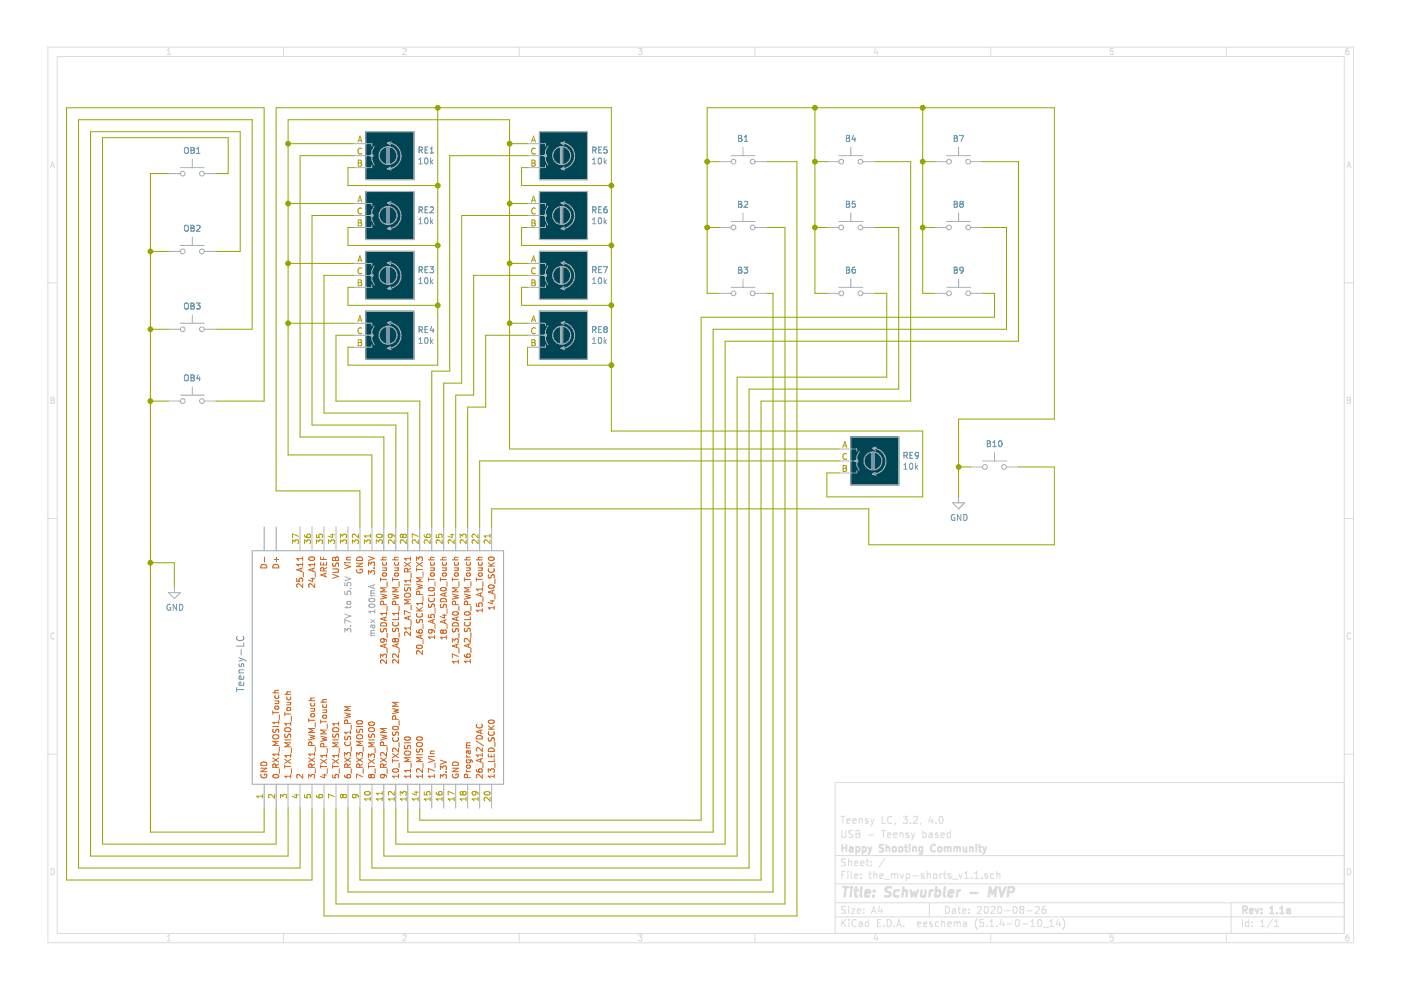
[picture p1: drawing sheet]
<svg xmlns="http://www.w3.org/2000/svg" width="297mm" height="210mm" viewBox="0 0 297 210" stroke-linecap="round" stroke-linejoin="round" font-family="sans-serif">
<path d="M.2 0h296.9v209.9h-296.9z" fill-rule="evenodd" fill="#fff" stroke="#fff" stroke-width=".21"/>
<g fill="none" stroke="#dbdbdb" stroke-width=".21">
<path d="M10.2 10h276.8v189.9h-276.8zM12.1 12h272.9v185.9h-272.9zM35.4 11.6h.8M35.4 10.6l.4-.3v1.3M60.1 10v2M85.4 10.4l.5-.1 .2 .3-.8 1h.8M110.1 10v2M135.3 10.3h.8l-.4 .5 .4 .1v.5l-.2 .2-.6-.2M160.1 10v2M185.6 10.2l-.3 .9h.9M186 10.7v.9M210 10v2"/>
<path d="M236 10.3h-.6l-.1 .6 .7-.1v.6l-.2 .2-.5-.2M260 10v2M285.9 10.3h-.4l-.1 .3-.1 .7 .2 .3 .5-.2-.1-.6h-.4l-.2 .2M10.7 35.6l.4-1.3 .5 1.3M10.8 35.2h.7M285.6 35.6l.4-1.3 .4 1.3M285.7 35.2h.6M10.2 60h1.9M285 60h2M10.8 84.2h.4l.3 .3-.3 .3 .3 .3-.2 .4h-.5zM10.8 84.8h.4M285.6 84.2h.5l.2 .3-.2 .3 .3 .3-.2 .4h-.6z"/>
<path d="M285.6 84.8h.5M10.2 109.9h1.9M285 109.9h2M11.5 134.3a.58 .58 0 0 0-.8 .5 .58 .58 0 0 0 .8 .6M286.4 134.3a.58 .58 0 0 0-.8 .5 .58 .58 0 0 0 .8 .6M10.2 159.9h1.9M285 159.9h2M178.3 173.1h.8M178.5 176.1v1.2l.3 .3 .4-.1 .1-.2v-1.2M178.7 173.1v1.5M179.6 174.1l.7-.2-.1-.2-.4-.1-.2 .2v.7h.6M180.8 176.2l-.5-.1-.3 .1v.5l.7 .2 .1 .4-.3 .3-.5-.1"/>
<path d="M180.8 174.1l.7-.2v-.2l-.4-.1-.3 .2 .1 .7h.6M181.5 176.1h.5l.2 .3v.3l-.2 .1 .2 .1 .1 .4-.3 .3h-.5zM181.5 176.8h.5M182.2 173.7l.2-.1 .4 .1v.9M182.2 173.6v1M184 173.7l-.3-.1-.2 .2v.2l.5 .1v.4h-.5M184.1 177h1.1M184.6 173.6l.4 1M185 174.6l-.4 .5M185.3 173.6l-.3 1M186.9 176.1h.9M187 173.1v1.5h.8"/>
<path d="M187.3 176.1v1.5M188.2 177.1l.7-.2-.1-.2-.4-.1-.2 .2v.7h.6M189.1 173.2a.59 .59 0 0 0-.7 0 .59 .59 0 0 0-.2 .7 .56 .56 0 0 0 .3 .6 .56 .56 0 0 0 .6 0M189.5 177.1l.7-.2-.1-.2-.4-.1-.2 .2v.7h.6M189.8 174.5l-.1 .3M190.8 176.7l.2-.1 .4 .1 .1 .9M190.8 176.6v1M191.5 173.1h.9l-.5 .6 .4 .1v.7l-.2 .1-.6-.1M192.7 176.7l-.4-.1-.2 .2 .1 .2 .5 .1v.4h-.6M193 174.5v.1M193.2 176.6l.4 1M193.6 177.6l-.4 .5"/>
<path d="M193.7 173.2l.5-.1 .3 .4-.9 1.1h.9M193.9 176.6l-.3 1M195.2 174.5l-.1 .3M195.7 176.7l.4-.1 .3 .3-.1 .5-.2 .2-.4-.1M195.7 176.1v1.5M197 176.7h.6l.1 .9M197.3 173l-.4 1.1h1M197.7 176.9l-.8 .3 .3 .4 .5-.1M197.7 173.6v1M198.4 174.5v.1M198.9 176.7l-.4-.1-.2 .2 .1 .2 .5 .1v.4h-.6M199.2 173.2l.3-.1a.81 .81 0 0 1 .5 .7 .81 .81 0 0 1-.5 .8l-.3-.1-.1-.5z"/>
<path d="M199.5 177.1l.7-.2v-.2l-.5-.1-.2 .2 .1 .7h.6M201.5 176.7l-.4-.1-.3 .3 .1 .5 .2 .2 .4-.1M201.5 176.1v1.5M285 165.9h-107.9v32M10.8 184.2a.65 .65 0 0 1 .7 .6 .65 .65 0 0 1-.7 .7zM35.4 198.5l.4-.3v1.3M35.4 199.5h.8M60.1 197.9v2M85.4 198.3l.5-.1 .2 .3-.8 1h.8M110.1 197.9v2M135.3 198.2h.8l-.4 .5 .4 .1v.6l-.2 .1-.6-.1M160.1 197.9v2"/>
<path d="M177.1 194.4h107.9M177.1 191.4h107.9M177.1 187.4h107.9M177.1 181.4h107.9M178.5 185.5h.5M178.5 195v1.5M178.7 195.6l.6 .9M179.2 184.8h-.7v1.5M179.3 192.2h-.6l-.3 .2 .1 .4 .7 .3v.4l-.2 .2-.6-.1M179.3 182.1h-.6l-.3 .2 .1 .4 .7 .3v.4l-.2 .2-.6-.1M179.3 195l-.8 .8M179.8 184.8v.1"/>
<path d="M179.8 185.3v1M179.9 182.1v1.5M179.9 192.2v.1M179.9 192.7v1M179.9 182.7l.2-.1h.4v1M180 195v.1M180 195.5v1M180.5 192.7h.8l-.8 1h.8M180.5 184.8v1.3l.2 .2M181.2 185.8l.7-.2-.1-.3h-.4l-.2 .2 .1 .7h.5M181.2 183.1l.7-.2-.1-.3h-.4l-.2 .2 .1 .7h.5M181.5 195.1a.59 .59 0 0 0-.7 0 .59 .59 0 0 0-.2 .7 .56 .56 0 0 0 .3 .6 .56 .56 0 0 0 .6-.1"/>
<path d="M181.8 193.2l.7-.2-.1-.2-.4-.1-.2 .2v.7h.6M182.2 195.5h.6v1M182.5 183.1l.7-.2-.1-.3h-.4l-.2 .2 .1 .7h.5M182.6 186.1v.2M182.6 185.3v.2M182.8 195.8l-.5 .1-.2 .2 .2 .4 .5-.1M183.1 193.5v.2M183.1 192.8v.1M183.6 182.6h.6M183.8 182.1v1.3l.4 .2M184.2 195.5h-.5l-.2 .2v.6l.2 .2 .5-.1M184.2 195v1.5"/>
<path d="M184.2 185.3h.6M184.4 184.8v1.3l.4 .2M184.7 183.4v.2M184.7 182.6v.2M184.8 193.7l.4-1.5 .5 1.5M184.9 193.2h.7M185.2 185.4l.3-.1h.3l.1 1M185.2 184.8v1.5M185.6 198.1l-.3 .9h.9M186 198.6v.9M186 195.7h.5M186.5 192.1l-.3 1.1h.9"/>
<path d="M186.5 185.8l.7-.2v-.3h-.5l-.2 .2 .1 .7h.6M186.7 195h-.7v1.5h.7M186.9 192.7v1M187.4 196.3v.2M187.5 186.4h1.2M187.6 182l-1.3 1.9M188.1 195a.76 .76 0 0 1 .9 .7 .76 .76 0 0 1-.9 .8zM189 185.4l.5-.1 .2 .2M189 185.3v1M189.6 196.3v.2M189.7 185.5l.2-.2h.3l.1 1M189.7 185.5v.8"/>
<path d="M190.1 196.5l.5-1.5 .5 1.5M190.2 196h.8M190.9 185.3l.3 1 .4-1M191.6 196.3v.2M192.2 185.3h.4l.3 .2-.1 .6-.2 .2-.4-.1M192.2 185.3v1.5M193.5 185.7h1.2M194.5 196l.7-.2v-.3h-.5l-.2 .2 .1 .7h.6M195.8 196l.7-.2v-.3h-.5l-.2 .2 .1 .7h.6M195.9 185.3h-.4l-.2 .2 .1 .2 .5 .1v.4h-.6M196.6 185.4l.2-.1h.4v1M196.6 184.8v1.5"/>
<path d="M197 191.4v3M197.7 195.5h-.4l-.2 .2 .1 .2 .5 .1v.4h-.6M198 185.4l.2-.1 .4 .1v.7l-.2 .2-.4-.2zM199 195.5h-.4l-.3 .2 .1 .6 .2 .2 .4-.1M199.3 185.3v1M199.7 195.6l.2-.1h.3l.1 1M199.7 195v1.5M199.7 185.3l-.4 .2M200 185.3h.6M200.2 184.8v1.3l.4 .2M200.5 192.2a.75 .75 0 0 1 .8 .7 .75 .75 0 0 1-.8 .8zM201 196l.7-.2-.1-.3h-.4l-.2 .2v.7h.6"/>
<path d="M201.6 185.3h-.4l-.2 .2 .1 .2 .5 .1v.4h-.6M201.9 186.4h1.2M202 192.8h.5l.1 .9M202.3 195.6l.4-.1 .2 .2M202.3 195.5v1M202.6 193l-.5 .1-.2 .2 .2 .4 .5-.1M202.9 195.7l.3-.2h.3l.1 1M202.9 195.7v.8M203.1 192.7h.6M203.3 185.3l.3 1 .4-1M203.3 192.2v1.3l.4 .2M204.1 193.2l.7-.2-.1-.2-.4-.1-.2 .2 .1 .7h.5"/>
<path d="M204.3 195.5h.6v1M204.5 185.2l.4-.4v1.5M204.5 186.3h.9M204.9 195.8l-.5 .1-.2 .2 .2 .4 .5-.1M205.4 193.5v.2M205.4 192.8v.1M206 186.1v.2M206.6 186.3h.9M206.6 185.2l.5-.4v1.5M207.2 192.3l.6-.1 .3 .4-.9 1.1h.9M207.2 194.8a1.71 1.71 0 0 0 0 2.2M208.1 186.1v.2"/>
<path d="M208.5 195h-.7l-.1 .7 .7-.1 .2 .2-.1 .5-.2 .2-.6-.2M208.8 192.3l.4-.1a.85 .85 0 0 1-.2 1.5l-.2-.2-.1-.4zM209.2 196.3v.2M209.4 185.3h-.4l-.2 .2 .1 .2 .5 .1v.4h-.6M209.9 196.5h.8M209.9 195.4l.4-.4v1.5M210 197.9v2M210.1 192.3l.6-.1 .3 .4-1 1.1h1M210.7 185.3h-.4l-.3 .2 .1 .6 .2 .2 .4-.1M211.4 196.3v.2M211.4 184.8v1.5M211.4 185.4l.2-.1h.3l.1 1"/>
<path d="M211.7 192.2h.2a.8 .8 0 0 1 .5 .7 .8 .8 0 0 1-.5 .8 1 1 0 0 1-.2-1.5zM212.4 194.9l-.4 1.1h.9M212.7 195.5v1M213 193.1h1.2M213.5 195.9h1.1M214.9 192.3l.2-.1a.8 .8 0 0 1 .6 .7 .8 .8 0 0 1-.6 .8l-.3-.6zM215.5 195h.1a.8 .8 0 0 1 .6 .7 .8 .8 0 0 1-.6 .8 .97 .97 0 0 1-.1-1.5zM216.5 192.8l-.3-.3 .3-.3h.3l.3 .2-.3 .4M216.5 192.8l-.3 .3 .1 .4 .2 .2h.3l.3-.3v-.3l-.3-.3M216.5 192.8h.3M216.8 195.9h1.1M217.7 193.1h1.2"/>
<path d="M218.6 196.5h.8M218.6 195.4l.4-.4v1.5M219.5 192.3l.6-.1 .2 .1 .1 .3-1 1.1h1M220.1 195.1l.4-.1a.85 .85 0 0 1-.1 1.5l-.3-.2-.1-.4zM221.1 196.6h1.2M221.6 192.2h-.4a1.11 1.11 0 0 0-.1 1.4l.4 .1 .2-.2 .1-.5-.3-.2h-.4l-.2 .2M222.6 196.5h.8M222.6 195.4l.4-.4v1.5M224.3 194.9l-.3 1.1h.9M224.7 195.5v1M225.3 194.8a1.71 1.71 0 0 1 0 2.2M236 198.2h-.6l-.1 .6 .7-.1v.7l-.2 .1-.5-.1"/>
<path d="M260 197.9v2M261 191.4v6.5M263.4 195v1.5M264.8 195.5h-.5l-.2 .2 .1 .7h.6M264.8 195v1.5M265.5 196.3v.2M265.5 195.5v.2M267.3 196.5h.8M267.3 195.4l.4-.4v1.5M269.8 194.9l-1.2 1.9M270.3 196.5h.8M270.3 195.4l.4-.4v1.5"/>
<path d="M285.6 184.2a.65 .65 0 0 1 .8 .6 .65 .65 0 0 1-.8 .7zM285.9 198.2h-.4l-.1 .3-.1 .7 .2 .3 .5-.1-.1-.7h-.4l-.2 .2"/>
</g>
<g fill="none" stroke="#dbdbdb" stroke-width=".38">
<path d="M178.6 179.1v1.5M178.6 179.8h.9M179.5 179.1v1.5M180.2 179.7h.5l.1 .9M180.8 179.9l-.7 .3 .2 .4 .5-.1M181.5 179.7l.4-.1 .3 .3v.5l-.3 .2-.4-.1M181.5 179.6v1.5M182.9 179.7l.4-.1 .3 .3-.1 .5-.2 .2-.4-.1M182.9 179.6v1.5M184.1 179.6l.4 1M184.8 179.6l-.3 1M187.3 179.1h-.6l-.3 .2 .1 .4 .7 .3v.4l-.2 .2-.6-.1"/>
<path d="M187.9 179.7l.3-.1 .3 .1 .1 .9M187.9 179.1v1.5M189.3 179.7l.2-.1 .4 .1v.7l-.2 .2-.4-.2zM190.6 179.7l.3-.1 .4 .1 .1 .6-.2 .2-.3 .1-.3-.2zM191.8 179.6h.6M192 179.1v1.3l.4 .2M192.9 179.1v.1M192.9 179.6v1M193.6 179.7l.2-.1 .4 .1v.9M193.6 179.6v1M195.6 179.7l-.5-.1-.2 .3v.5l.2 .2 .5-.1M195.6 179.6v1.2l-.3 .3-.4-.1"/>
<path d="M198.3 179.2a.71 .71 0 0 0-1 .5 .71 .71 0 0 0 .7 .9l.3-.2M198.9 179.7l.2-.1 .5 .1v.6l-.1 .2-.4 .1-.2-.2zM200.3 179.7l.4-.1 .2 .2M200.3 179.6v1M200.9 179.8l.2-.2 .4 .1 .1 .9M200.9 179.8v.8M202.3 179.7l.4-.1 .2 .2M202.3 179.6v1M202.9 179.8l.2-.2 .4 .1 .1 .9M202.9 179.8v.8M204.3 179.6l.1 .9 .3 .1 .2-.2M204.9 179.6v1"/>
<path d="M205.6 179.7l.3-.1 .3 .1 .1 .9M205.6 179.6v1M207 179.1v.1M207 179.6v1M207.5 179.6h.6M207.7 179.1v1.3l.4 .2M208.4 179.6l.4 1M209.1 179.6l-.3 1M184.5 180.6l-.4 .5M208.8 180.6l-.4 .5M263.5 193l.7-.1 .2-.2-.1-.4-.2-.1h-.6v1.5M263.9 193l.5 .7"/>
<path d="M265 193.2l.7-.2-.1-.2-.4-.1-.2 .2v.7h.6M266.2 192.7l.3 1 .4-1M267.5 193.5v.2M267.5 192.8v.1M269.2 193.7h.9M269.2 192.6l.5-.4v1.5M270.7 193.5v.2M271.4 193.7h.8M271.4 192.6l.4-.4v1.5M272.9 192.8h.6v.9M273.5 193l-.5 .1-.2 .2 .2 .4 .5-.1"/>
</g>
<g fill="none" stroke="#dbdbdb" stroke-width=".51">
<path d="M178.8 188.1h1.1M179.3 188.1l-.2 2M180.5 188.8l-.2 1.3M180.6 188.1l-.1 .2M180.6 188.1l.1 .1-.2 .1M181.2 188.8h.7M181.5 188.1l-.2 1.7 .1 .2 .4 .1M182.7 188.1l-.2 1.7 .2 .3M183.5 189.4l1-.2-.1-.4h-.6l-.3 .2v1h.8M185.2 189.9v.2M185.3 188.8l.1 .1-.1 .1M185.3 188.8v.2"/>
<path d="M189 188.2l-.8-.1-.4 .4 .1 .4 .8 .4v.6a.91 .91 0 0 1-1.1 .1M190.6 188.8h-.8l-.2 .3-.1 .6 .4 .4 .6-.1M191.5 188.9l.3-.1h.4v1.3M191.6 188.1l-.3 2M193.1 188.8l.2 1.3 .5-1 .3 1 .5-1.3M195.4 188.8l-.1 1.2 .5 .1 .3-.2M196.3 188.8l-.2 1.3M197.2 188.8l-.2 1.3M197.8 188.8h-.4l-.3 .3M198.4 188.8h.8l.2 .3-.1 .6a.66 .66 0 0 1-1 .3M198.5 188.1l-.2 2M200.3 188.1l-.2 1.7 .3 .3"/>
<path d="M201.1 189.4l1-.2v-.4h-.8l-.2 1 .2 .3 .6-.1M203 188.8l-.1 1.3M203.6 188.8h-.4l-.2 .3M205.7 189.3h1.6M209.6 190.1l.3-2 .5 1.4 .8-1.4-.2 2M211.9 188.1l.4 2 .9-2M213.8 189.1h.7l.3-.2a.52 .52 0 0 0-.1-.8h-.8l-.3 2"/>
</g>
<g fill="none" stroke="#a4afb0" stroke-width=".21">
<path d="M35.7 36.8h2.5M38.2 35.5h5.1M40.8 33.8v1.7M43.3 36.8h2.5M75 30.5h3.9v.5M75 33h3.9M78.9 35v.5h-3.9M79.4 31l-.5 1v2l.5 1M111.9 30.5h3.8v.5M111.9 33h3.8M115.7 35v.5h-3.8M116.2 31l-.5 1v2l.5 1"/>
<path d="M152.5 34.3h2.5M155 33h5.1M157.5 31.2v1.8M160.1 34.3h2.5M175.3 34.3h2.6M177.9 33h5M180.4 31.2v1.8M182.9 34.3h2.6M198.2 34.3h2.5M200.7 33h5.1M203.2 31.2v1.8M205.8 34.3h2.5"/>
<path d="M35.7 53.3h2.5M38.2 52h5.1M40.8 50.3v1.7M43.3 53.3h2.5M75 43.2h3.9v.5M75 55.8h3.9v.6M75 58.4h3.9M75 45.7h3.9M78.9 47.7v.5h-3.9M79.4 43.7l-.5 1v2l.5 1M79.4 56.4l-.5 1v2l.5 1M111.9 55.8h3.8v.6"/>
<path d="M111.9 58.4h3.8M111.9 43.2h3.8v.5M111.9 45.7h3.8M115.7 47.7v.5h-3.8M116.2 43.7l-.5 1v2l.5 1M116.2 56.4l-.5 1v2l.5 1M152.5 48.2h2.5M155 47h5.1M157.5 45.2v1.8M157.5 59.1v1.8M160.1 48.2h2.5M175.3 48.2h2.6"/>
<path d="M177.9 47h5M180.4 45.2v1.8M180.4 59.1v1.8M182.9 48.2h2.6M198.2 48.2h2.5M200.7 47h5.1M203.2 45.2v1.8M203.2 59.1v1.8M205.8 48.2h2.5M35.7 69.8h2.5M38.2 68.5h5.1M40.8 66.8v1.7"/>
<path d="M43.3 69.8h2.5M75 68.5h3.9v.5M75 71.1h3.9M78.9 60.4v.5h-3.9M78.9 73.1v.5h-3.9M79.4 69l-.5 1.1v2l.5 1M111.9 68.5h3.8v.5M111.9 71.1h3.8M115.7 60.4v.5h-3.8M115.7 73.1v.5h-3.8M116.2 69l-.5 1.1v2l.5 1M152.5 62.2h2.5"/>
<path d="M155 60.9h5.1M160.1 62.2h2.5M175.3 62.2h2.6M177.9 60.9h5M182.9 62.2h2.6M198.2 62.2h2.5M200.7 60.9h5.1M205.8 62.2h2.5M35.7 85h2.5M38.2 83.8h5.1M40.8 82v1.8M43.3 85h2.5"/>
<path d="M177.9 95.2h3.8v.5M177.9 97.7h3.8M181.7 99.8v.5h-3.8M182.2 95.7l-.5 1v2.1l.5 1M205.8 99h2.5M208.3 97.7h5.1M210.9 96v1.7M213.4 99h2.5M53.5 116.8h53.3v49.5h-53.3zM56 111.7v5.1M58.5 111.7v5.1M63.6 111.7v5.1"/>
<path d="M66.2 111.7v5.1M68.7 111.7v5.1M71.2 111.7v5.1M73.8 111.7v5.1M76.3 111.7v5.1M78.9 111.7v5.1M81.4 111.7v5.1M83.9 111.7v5.1M86.5 111.7v5.1M89 111.7v5.1M91.5 111.7v5.1M94.1 111.7v5.1"/>
<path d="M96.6 111.7v5.1M99.2 111.7v5.1M101.7 111.7v5.1M104.2 111.7v5.1M202 106.6h2.5l-1.3 1.3zM203.2 105.4v1.2M35.7 125.7h2.5l-1.2 1.2zM37 124.4v1.3M73.1 123.6v.6h.6l-.1-.2 .1-.4h.6l.1 .2-.1 .4M73.1 125.4v.6h.6l-.1-.4 .2-.3h.4l.2 .3-.1 .4M73.1 134v-.8l.5 .5 .1-.4 .5-.1 .2 .3-.1 .5M73.1 130.2l1.3 .4-1.3 .5"/>
<path d="M73.1 122.3l1.3 .4-1.3 .4M73.5 128.5v.5M73.6 127.6l.6-.1 .2 .2-.1 .3-.6 .1zM74.3 132.7h.1M74.3 124.8h.1M74.4 131.9l-1.3-.5v.8M74.4 128.5l-.2 .3h-1.1M78.3 128.2a.75 .75 0 0 1 1.2 .3 .73 .73 0 0 1-1.3-.1zM78.3 127a.62 .62 0 0 1 .7-.2 .62 .62 0 0 1 .4 .6 .62 .62 0 0 1-.7 .3 .62 .62 0 0 1-.4-.7zM78.6 134.8h.9M78.6 131.4l.9 .7M78.6 126.3h.9"/>
<path d="M78.8 134.2l-.2 .2 .1 .4M78.8 125.8l-.2 .1 .1 .4M78.8 134.2h.7M78.8 125.8h.7M78.9 132.5l.3 .6 .3-.1-.1-.5M79.1 124.1v.6M79.5 125.2l-.8 .1-.1 .3 .2 .2M79.5 132.5l-.8 .1v.5M79.5 133.7l-.8 .1-.1 .2 .2 .2M79.5 129.3v.7M79.5 131.4l-.9 .7M79.5 129.6h-1.3l.3 .4"/>
<path d="M79.5 124l-1.3 .4 1.3 .4M56 166.3v5.1M58.5 166.3v5.1M61.1 166.3v5.1M63.6 166.3v5.1M66.2 166.3v5.1M68.7 166.3v5.1M71.2 166.3v5.1M73.8 166.3v5.1M76.3 166.3v5.1M78.9 166.3v5.1M81.4 166.3v5.1"/>
<path d="M83.9 166.3v5.1M86.5 166.3v5.1M89 166.3v5.1M91.5 166.3v5.1M94.1 166.3v5.1M96.6 166.3v5.1M99.2 166.3v5.1M101.7 166.3v5.1M104.2 166.3v5.1"/>
<circle cx="38.7" cy="36.8" r=".51"/>
<circle cx="42.8" cy="36.8" r=".51"/>
<circle cx="155.5" cy="34.3" r=".51"/>
<circle cx="159.6" cy="34.3" r=".51"/>
<circle cx="178.4" cy="34.3" r=".51"/>
<circle cx="182.4" cy="34.3" r=".51"/>
<circle cx="201.2" cy="34.3" r=".51"/>
<circle cx="205.3" cy="34.3" r=".51"/>
<circle cx="38.7" cy="53.3" r=".51"/>
<circle cx="42.8" cy="53.3" r=".51"/>
<circle cx="155.5" cy="48.2" r=".51"/>
<circle cx="159.6" cy="48.2" r=".51"/>
<circle cx="178.4" cy="48.2" r=".51"/>
<circle cx="182.4" cy="48.2" r=".51"/>
<circle cx="201.2" cy="48.2" r=".51"/>
<circle cx="205.3" cy="48.2" r=".51"/>
<circle cx="38.7" cy="69.8" r=".51"/>
<circle cx="42.8" cy="69.8" r=".51"/>
<circle cx="155.5" cy="62.2" r=".51"/>
<circle cx="159.6" cy="62.2" r=".51"/>
<circle cx="178.4" cy="62.2" r=".51"/>
<circle cx="182.4" cy="62.2" r=".51"/>
<circle cx="201.2" cy="62.2" r=".51"/>
<circle cx="205.3" cy="62.2" r=".51"/>
<circle cx="38.7" cy="85" r=".51"/>
<circle cx="42.8" cy="85" r=".51"/>
<circle cx="208.8" cy="99" r=".51"/>
<circle cx="212.9" cy="99" r=".51"/>
</g>
<g fill="none" stroke="#2b9ddb" stroke-width=".21">
<path d="M39.1 31.4l.3-.2a.44 .44 0 0 1 .5 .5v.6l-.5 .2-.3-.2zM40.5 31.2l.6 .2v.3l-.2 .2 .3 .2-.1 .4h-.6zM40.5 31.9h.4M41.7 32.5h.7M41.7 31.6l.4-.4v1.3M88.9 31.8h.6l.1-.2-.1-.3-.6-.1v1.2M89.2 31.8l.4 .6M90.1 31.8h.5M90.7 31.2h-.6v1.2h.6M91.2 32.4h.7M91.2 31.5l.4-.3v1.2M125.7 31.8h.6l.1-.2-.1-.3-.6-.1v1.2"/>
<path d="M126 31.8l.4 .6M126.9 31.8h.5M127.5 31.2h-.6v1.2h.6M128.7 31.2h-.6l-.1 .6 .2-.1h.4l.1 .6-.2 .1-.5-.1M156.6 28.7h.4l.3 .3-.3 .3 .3 .2-.2 .5h-.5zM156.6 29.3h.4M157.8 30h.7M157.8 29.1l.4-.4v1.3M179.5 28.7h.4l.2 .3-.2 .3 .3 .2-.3 .5h-.4zM179.5 29.3h.4M181 28.7l-.4 .8h.8M181.3 29.1v.9"/>
<path d="M202.3 28.7h.4l.3 .3-.3 .3 .3 .2-.2 .5h-.5zM202.3 29.3h.4M203.4 28.7h.9l-.6 1.3M39.1 47.9l.3-.1a.44 .44 0 0 1 .5 .4v.6l-.5 .2-.3-.2zM40.5 47.8l.6 .1v.3l-.2 .2 .3 .2-.1 .4h-.6zM40.5 48.4h.4M41.7 47.9l.5-.1 .2 .3-.8 .9h.8M88.9 44.5h.6l.1-.2-.1-.3-.6-.1v1.2M88.9 57.2h.6l.1-.2-.1-.3-.6-.1v1.2M89.2 57.2l.4 .6M89.2 44.5l.4 .6M90.1 57.2h.5"/>
<path d="M90.1 44.5h.5M90.7 56.6h-.6v1.2h.6M90.7 43.9h-.6v1.2h.6M91.1 56.6h.8l-.4 .4 .4 .2-.1 .6-.7-.1M91.2 44l.5-.1 .2 .3-.8 .9h.8M125.7 57.2h.6l.1-.2-.1-.3-.6-.1v1.2M125.7 44.5h.6l.1-.2-.1-.3-.6-.1v1.2M126 44.5l.4 .6M126 57.2l.4 .6M126.9 57.2h.5M126.9 44.5h.5M127.5 56.6h-.6v1.2h.6"/>
<path d="M127.5 43.9h-.6v1.2h.6M127.9 56.6h.9l-.5 1.2M128.6 43.9h-.3l-.3 .5 .1 .6 .5 .1v-.7l-.3-.1-.3 .3M156.6 57.2h.4M156.6 42.7h.4l.3 .2-.3 .4 .3 .2-.2 .4h-.5zM156.6 56.6h.4l.3 .3-.3 .3 .3 .3-.2 .4h-.5zM156.6 43.3h.4M157.7 56.6h.8l-.4 .5 .4 .1v.5l-.2 .2-.6-.1M157.8 42.8l.5-.1 .2 .3-.8 .9h.8M179.5 57.2h.4M179.5 42.7h.4l.2 .2-.2 .4 .3 .2-.3 .4h-.4zM179.5 43.3h.4"/>
<path d="M179.5 56.6h.4l.2 .3-.2 .3 .3 .3-.3 .4h-.4zM181.3 56.6h-.3a.79 .79 0 0 0-.1 1.3h.4l.1-.5-.3-.3h-.2l-.3 .3M181.3 42.7h-.6l-.1 .6 .5-.1 .3 .2v.3l-.3 .2-.5-.1M202.3 57.2h.4M202.3 42.7h.4l.3 .2-.3 .4 .3 .2-.2 .4h-.5zM202.3 43.3h.4M202.3 56.6h.4l.3 .3-.3 .3 .3 .3-.2 .4h-.5zM203.7 43.2l-.2 .3v.2l.2 .2h.4l.1-.2v-.2l-.2-.3M203.7 43.2l-.2-.2 .2-.3h.3l.2 .2-.2 .3M203.7 43.2h.3M204.2 57.2l-.2 .2h-.4l-.1-.2 .1-.4 .4-.2 .2 .3-.1 .9-.5 .1M39.1 64.4l.3-.1a.44 .44 0 0 1 .5 .4v.6l-.5 .2-.3-.2z"/>
<path d="M39.1 79.7l.3-.2a.44 .44 0 0 1 .5 .4v.7l-.5 .2-.3-.2zM40.5 64.3l.6 .1v.3l-.2 .2 .3 .2-.1 .4h-.6zM40.5 79.5l.6 .1v.4l-.2 .1 .3 .2-.1 .4-.6 .1zM40.5 64.9h.4M41.6 64.3h.8l-.4 .4 .4 .2v.5l-.2 .1-.6-.1M42 79.4l-.3 .9h.8M42.3 79.9v.9M88.9 69.9h.6l.1-.2-.1-.3-.6-.1v1.2M89.2 69.9l.4 .6M90.1 69.9h.5M90.7 69.3h-.6v1.2h.6M91.5 69.2l-.3 .9h.8"/>
<path d="M91.8 69.7v.8M125.7 69.9h.6l.1-.2-.1-.3-.6-.1v1.2M126 69.9l.4 .6M126.9 69.9h.5M127.5 69.3h-.6v1.2h.6M128.3 69.8l-.3-.2 .3-.3 .4 .1v.3l-.2 .1M128.3 69.8l-.3 .2v.3l.3 .2h.3l.1-.2v-.4l-.2-.1M128.3 69.8h.2M40.5 80.1h.4M191.7 96.6l.6-.1 .1-.2-.1-.3-.6-.1v1.3M192 96.6l.4 .6M192.9 96.5h.5"/>
<path d="M193.5 95.9h-.6v1.3h.6M194.7 96.5l-.2 .2-.3-.1-.1-.6 .4-.1 .2 .3v.7l-.2 .2-.3 .1M209.3 93.4l.6 .2v.3l-.2 .2 .3 .2-.1 .4h-.6zM209.3 94.1h.4M210.5 94.7h.7M210.5 93.8l.4-.4v1.3M211.8 93.6l.2-.2a.67 .67 0 0 1 .5 .7 .67 .67 0 0 1-.5 .6l-.3-.5z"/>
</g>
<g fill="#004553" stroke="#004553" stroke-width=".25">
<path d="M77.6 53.3h10.1v10.2h-10.1z" fill-rule="evenodd"/>
<path d="M77.6 66h10.1v10.2h-10.1z" fill-rule="evenodd"/>
<path d="M114.4 27.9h10.1v10.2h-10.1z" fill-rule="evenodd"/>
<path d="M114.4 40.6h10.1v10.2h-10.1z" fill-rule="evenodd"/>
<path d="M114.4 53.3h10.1v10.2h-10.1z" fill-rule="evenodd"/>
<path d="M114.4 66h10.1v10.2h-10.1z" fill-rule="evenodd"/>
<path d="M77.6 40.6h10.1v10.2h-10.1z" fill-rule="evenodd"/>
<path d="M180.4 92.7h10.1v10.1h-10.1z" fill-rule="evenodd"/>
<path d="M77.6 27.9h10.1v10.2h-10.1z" fill-rule="evenodd"/>
</g>
<g fill="none" stroke="#a4afb0" stroke-width=".25">
<path d="M77.6 27.9h10.1v10.2h-10.1zM82 31.2v3.6M82.3 30.3a2.74 2.74 0 0 1 2.7 2.8 2.74 2.74 0 0 1-2.7 2.7M82.3 31.2v3.6M82.5 31.2v3.6M82.8 35.4l-.6 .4 .7 .2M82.9 30.1l-.7 .2 .6 .4M114.4 27.9h10.1v10.2h-10.1zM118.8 31.2v3.6M119.1 30.3a2.74 2.74 0 0 1 2.7 2.8 2.74 2.74 0 0 1-2.7 2.7M119.1 31.2v3.6M119.3 31.2v3.6"/>
<path d="M119.6 35.4l-.6 .4 .7 .2M119.7 30.1l-.7 .2 .6 .4M77.6 40.6h10.1v10.2h-10.1zM77.6 53.3h10.1v10.2h-10.1zM82 43.9v3.6M82 56.6v3.6M82.3 55.7a2.74 2.74 0 0 1 2.7 2.7 2.74 2.74 0 0 1-2.7 2.8M82.3 43a2.74 2.74 0 0 1 2.7 2.7 2.74 2.74 0 0 1-2.7 2.8M82.3 43.9v3.6M82.3 56.6v3.6M82.5 43.9v3.6M82.5 56.6v3.6"/>
<path d="M82.8 48.1l-.6 .4 .7 .2M82.9 55.5l-.7 .2 .6 .4M82.9 42.8l-.7 .2 .6 .4M114.4 53.3h10.1v10.2h-10.1zM114.4 40.6h10.1v10.2h-10.1zM118.8 43.9v3.6M118.8 56.6v3.6M119.1 43a2.74 2.74 0 0 1 2.7 2.7 2.74 2.74 0 0 1-2.7 2.8M119.1 55.7a2.74 2.74 0 0 1 2.7 2.7 2.74 2.74 0 0 1-2.7 2.8M119.1 43.9v3.6M119.1 56.6v3.6M119.3 43.9v3.6"/>
<path d="M119.3 56.6v3.6M119.6 48.1l-.6 .4 .7 .2M119.7 42.8l-.7 .2 .6 .4M119.7 55.5l-.7 .2 .6 .4M77.6 66h10.1v10.2h-10.1zM82 69.3v3.6M82.3 68.4a2.74 2.74 0 0 1 2.7 2.7 2.74 2.74 0 0 1-2.7 2.8M82.3 69.3v3.6M82.5 69.3v3.6M82.8 60.8l-.6 .4 .7 .2M82.8 73.5l-.6 .4 .7 .2M82.9 68.2l-.7 .2 .6 .4"/>
<path d="M114.4 66h10.1v10.2h-10.1zM118.8 69.3v3.6M119.1 68.4a2.74 2.74 0 0 1 2.7 2.7 2.74 2.74 0 0 1-2.7 2.8M119.1 69.3v3.6M119.3 69.3v3.6M119.6 60.8l-.6 .4 .7 .2M119.6 73.5l-.6 .4 .7 .2M119.7 68.2l-.7 .2 .6 .4M180.4 92.7h10.1v10.1h-10.1zM184.8 96v3.5M185.1 95a2.74 2.74 0 0 1 2.7 2.8 2.74 2.74 0 0 1-2.7 2.7M185.1 96v3.5"/>
<path d="M185.3 96v3.5M185.7 94.8l-.7 .3 .6 .4M185.6 100.1l-.6 .4 .7 .3"/>
<circle cx="82.3" cy="33" r="1.9"/>
<circle cx="119.1" cy="33" r="1.9"/>
<circle cx="82.3" cy="45.7" r="1.9"/>
<circle cx="82.3" cy="58.4" r="1.9"/>
<circle cx="119.1" cy="45.7" r="1.9"/>
<circle cx="119.1" cy="58.4" r="1.9"/>
<circle cx="82.3" cy="71.1" r="1.9"/>
<circle cx="119.1" cy="71.1" r="1.9"/>
<circle cx="185.1" cy="97.7" r="1.9"/>
</g>
<g fill="#a4afb0" stroke="#a4afb0" stroke-width=".21">
<circle cx="78.9" cy="58.4" r=".25"/>
<circle cx="78.9" cy="71.1" r=".25"/>
<circle cx="115.7" cy="33" r=".25"/>
<circle cx="115.7" cy="45.7" r=".25"/>
<circle cx="115.7" cy="58.4" r=".25"/>
<circle cx="115.7" cy="71.1" r=".25"/>
<circle cx="78.9" cy="45.7" r=".25"/>
<circle cx="181.7" cy="97.7" r=".25"/>
<circle cx="78.9" cy="33" r=".25"/>
</g>
<g fill="none" stroke="#c29900" stroke-width=".21">
<path d="M75.9 30.1l.4-1.2 .4 1.2M76 33.9h.4l.2 .3-.2 .3 .3 .3-.1 .4h-.6zM76 34.5h.4M76 29.8h.6M76.7 31.5a.56 .56 0 0 0-.8 .5 .56 .56 0 0 0 .8 .5M112.7 30.1l.4-1.2 .4 1.2M112.8 33.9h.4l.3 .3-.3 .3 .3 .3-.1 .4h-.6zM112.8 34.5h.4M112.8 29.8h.6M113.5 31.5a.56 .56 0 0 0-.8 .5 .56 .56 0 0 0 .8 .5M75.9 55.5l.4-1.3 .4 1.3M75.9 42.8l.4-1.2 .4 1.2"/>
<path d="M76 59.3h.4l.2 .3-.2 .3 .3 .3-.1 .3-.6 .1zM76 46.6h.4l.2 .3-.2 .3 .3 .3-.1 .4h-.6zM76 59.9h.4M76 47.2h.4M76 55.2h.6M76 42.5h.6M76.7 56.9a.56 .56 0 0 0-.8 .5 .56 .56 0 0 0 .8 .5M76.7 44.2a.56 .56 0 0 0-.8 .5 .56 .56 0 0 0 .8 .5M112.7 42.8l.4-1.2 .4 1.2M112.7 55.5l.4-1.3 .4 1.3M112.8 59.3h.4l.3 .3-.3 .3 .3 .3-.1 .3-.6 .1zM112.8 59.9h.4"/>
<path d="M112.8 46.6h.4l.3 .3-.3 .3 .3 .3-.1 .4h-.6zM112.8 47.2h.4M112.8 55.2h.6M112.8 42.5h.6M113.5 56.9a.56 .56 0 0 0-.8 .5 .56 .56 0 0 0 .8 .5M113.5 44.2a.56 .56 0 0 0-.8 .5 .56 .56 0 0 0 .8 .5M75.9 68.2l.4-1.3 .4 1.3M76 72h.4l.2 .3-.2 .3 .3 .3-.1 .3-.6 .1zM76 72.6h.4M76 67.9h.6M76.7 69.6a.56 .56 0 0 0-.8 .5 .56 .56 0 0 0 .8 .5M112.7 68.2l.4-1.3 .4 1.3"/>
<path d="M112.8 72h.4l.3 .3-.3 .3 .3 .3-.1 .3-.6 .1zM112.8 72.6h.4M112.8 67.9h.6M113.5 69.6a.56 .56 0 0 0-.8 .5 .56 .56 0 0 0 .8 .5M178.7 94.9l.4-1.3 .4 1.3M178.8 98.7h.4l.3 .2-.3 .4 .3 .2-.1 .4h-.6zM178.8 99.3h.4M178.8 94.5h.6M179.5 96.3a.56 .56 0 0 0-.8 .5 .56 .56 0 0 0 .8 .5M62 115.3v-.8l.5 .4 .1-.4h.6l.1 .2-.1 .6M63.3 113.7l-1.3-.5v.8M64.6 115.3v-.8l.4 .4 .2-.4h.5l.1 .2-.1 .6"/>
<path d="M64.6 113.4l.1 .4 .4 .2 .6-.1 .1-.5-.2-.2-.5 .2-.1 .3 .3 .3M67.1 115.3v-.8l.5 .4 .1-.4h.5l.2 .2-.2 .6M67.1 113.3v.6l.6 .1-.1-.5 .2-.3h.3l.3 .3-.2 .5M69.6 115.3v-.8l.5 .4 .1-.4h.6l.1 .2-.1 .6M70.1 113.4h.8M70.5 113.2v.8l-.9-.3M72.2 115.3v-.8l.5 .4 .1-.4h.5l.1 .2-.1 .6M72.2 114v-.8l.5 .5 .1-.4 .4-.1 .2 .3-.1 .5M74.7 115.3v-.8l.5 .4 .1-.4h.6l.1 .2-.1 .6M76 113.2v.8l-.9-.8-.4 .3 .1 .5M77.3 115.3v-.8l.4 .4 .2-.4h.5l.1 .2-.1 .6M78.5 113.2v.8"/>
<path d="M78.5 113.6h-1.2l.3 .4M79.8 115.3v-.8l.5 .4 .1-.4h.5l.2 .2-.2 .6M79.9 113.4a.61 .61 0 0 1 .7-.2 .61 .61 0 0 1 .4 .6 .76 .76 0 0 1-1.2-.2zM82.9 113.2l.2 .3v.4h-.6l-.2-.4 .3-.3 .7 .1 .2 .2 .1 .4M83.6 114.5v.8l-.9-.8-.4 .2 .2 .5M85.4 113.5l.3-.3h.2l.2 .3v.4l-.2 .1-.4-.1-.1-.2M85.4 113.5l-.2-.3-.3 .3 .1 .4h.3l.1-.2M85.4 113.5v.2M86.1 114.5v.8l-.9-.8-.3 .2 .1 .5M88.7 114.5v.8l-.9-.8-.4 .2 .1 .5M88.7 113.7l-1.3-.5v.8M89.9 113.4l.2 .4 .4 .2 .6-.1 .1-.5-.2-.2-.5 .2-.1 .3 .3 .3"/>
<path d="M91.2 114.5v.8l-.9-.8-.4 .2 .2 .5M92.5 113.3v.6l.6 .1-.1-.5 .2-.3h.3l.3 .3-.2 .5M93.8 114.5v.8l-1-.8-.3 .2 .1 .5M95.5 113.4h.8M95.9 113.2v.8l-.9-.3M96.3 114.5v.8l-.9-.8-.4 .2 .1 .5M97.6 114v-.8l.4 .5 .2-.4 .4-.1 .2 .3-.1 .5M98.8 114.5v.8l-.9-.8-.3 .2 .1 .5M101.4 113.2v.8l-.9-.8-.4 .3 .1 .5M101.4 114.5v.8l-.9-.8-.4 .2 .1 .5M103.9 114.5v.8l-.9-.8-.4 .2 .2 .5M103.9 113.2v.8"/>
<path d="M103.9 113.6h-1.3l.4 .4M55.7 168.4v.8M55.7 168.8h-1.3l.4 .4M58.2 168.4v.8l-.9-.8-.4 .3 .2 .5M59.5 169.2v-.8l.5 .5 .1-.4 .4-.1 .3 .3-.2 .5M62.5 168.6h.8M62.9 168.4v.8l-.9-.3M64.6 168.5v.6l.6 .1-.2-.5 .3-.3h.3l.2 .3-.1 .5M67.1 168.6l.1 .4 .5 .2 .6-.2v-.4l-.2-.2-.4 .2-.1 .3 .2 .3M70.9 168.9l-1.3-.5v.8M72.7 168.7l-.2-.3-.3 .3v.2l.2 .3 .3-.3M72.7 168.7l.3-.3h.2l.2 .3v.3l-.2 .2h-.2l-.3-.3"/>
<path d="M72.7 168.7v.2M75.3 168.4l.2 .3-.1 .3-.1 .2-.5-.1-.1-.4 .3-.3 .9 .2 .1 .4M77.4 168a.61 .61 0 0 1 .7-.2 .61 .61 0 0 1 .4 .6 .76 .76 0 0 1-1.2-.3zM78.5 169v.8M78.5 169.4h-1.2l.3 .4M81.1 169.4h-1.3l.3 .4M81.1 167.8v.8M81.1 169v.8M81.1 168.2h-1.3l.3 .4M83.6 169.4h-1.3l.4 .4M83.6 167.8v.8l-.9-.8-.4 .3 .2 .5M83.6 169v.8"/>
<path d="M84.9 168.6v-.8l.4 .5 .2-.4 .4-.1 .2 .3-.1 .5M86.1 169.4h-1.2l.3 .4M86.1 169v.8M87.8 168h.9M88.2 167.8v.8l-.8-.3M88.7 169.4h-1.3l.4 .4M88.7 169v.8M89.9 167.9v.6l.7 .1-.2-.5 .3-.3h.3l.2 .3-.1 .5M91.2 169.4h-1.3l.4 .4M91.2 169v.8M92.5 168l.1 .4 .4 .2 .6-.1 .1-.5-.2-.2-.5 .2v.3l.2 .3M93.8 169.4h-1.3l.3 .4"/>
<path d="M93.8 169v.8M96.3 169.4h-1.3l.4 .4M96.3 169v.8M96.3 168.3l-1.3-.5v.8M98.1 168.1l-.2-.3-.3 .3 .1 .4h.3l.1-.2M98.1 168.1l.2-.3h.3l.2 .3v.3l-.2 .2-.4-.1-.1-.2M98.1 168.1v.2M98.8 169.4h-1.2l.3 .4M98.8 169v.8M100.7 167.8l.2 .3-.1 .3-.6 .1-.1-.4 .3-.3 .7 .1 .2 .2 .1 .3M101.4 169.4h-1.3l.4 .4M101.4 169v.8"/>
<path d="M102.8 168a.61 .61 0 0 1 .7-.2 .61 .61 0 0 1 .4 .6 .76 .76 0 0 1-1.3-.3zM103.9 169v.8l-.9-.8-.4 .3 .2 .5"/>
</g>
<g fill="none" stroke="#7e87cf" stroke-width=".21">
<path d="M88.8 33.8l.4-.3v1.3M88.8 34.8h.7M90.2 33.6l.1-.1a.69 .69 0 0 1 .4 .6 .69 .69 0 0 1-.4 .7 .83 .83 0 0 1-.1-1.2zM91.3 33.5v1.3M91.4 34.3l.4 .5M91.8 33.9l-.5 .5M125.6 34.8h.7M125.6 33.8l.4-.3v1.3M127 33.6l.1-.1a.69 .69 0 0 1 .5 .6 .69 .69 0 0 1-.5 .7l-.3-.5zM128.1 33.5v1.3M128.2 34.3l.4 .5M128.6 33.9l-.5 .5"/>
<path d="M88.8 46.5l.4-.3v1.2M88.8 59.2l.4-.3v1.2M88.8 47.4h.7M90.1 59l.2-.1a.69 .69 0 0 1 .4 .6 .69 .69 0 0 1-.4 .6l-.3-.4zM90.1 46.3l.2-.1a.69 .69 0 0 1 .4 .6 .69 .69 0 0 1-.4 .6l-.3-.4zM91.3 46.2v1.2M91.3 58.9v1.2M91.4 59.7l.4 .4M91.4 47l.4 .4M91.8 59.3l-.5 .5M91.8 46.6l-.5 .5M125.6 46.5l.4-.3v1.2"/>
<path d="M125.6 59.2l.4-.3v1.2M125.6 47.4h.7M127 59l.1-.1a.69 .69 0 0 1 .5 .6 .69 .69 0 0 1-.5 .6l-.3-.4zM127 46.3l.1-.1a.69 .69 0 0 1 .5 .6 .69 .69 0 0 1-.5 .6l-.3-.4zM128.1 46.2v1.2M128.1 58.9v1.2M128.2 47l.4 .4M128.2 59.7l.4 .4M128.6 46.6l-.5 .5M128.6 59.3l-.5 .5M88.8 60.1h.7M88.8 71.9l.4-.3v1.2"/>
<path d="M88.8 72.8h.7M90.1 71.7l.2-.1a.69 .69 0 0 1 .4 .6 .69 .69 0 0 1-.4 .6l-.3-.5zM91.3 71.6v1.2M91.4 72.3l.4 .5M91.8 72l-.5 .5M125.6 60.1h.7M125.6 72.8h.7M125.6 71.9l.4-.3v1.2M127 71.7l.1-.1a.69 .69 0 0 1 .5 .6 .69 .69 0 0 1-.5 .6l-.3-.5zM128.1 71.6v1.2M128.2 72.3l.4 .5M128.6 72l-.5 .5"/>
<path d="M191.6 99.5h.8M191.6 98.6l.4-.4v1.3M193 98.3l.1-.1a.69 .69 0 0 1 .5 .7 .69 .69 0 0 1-.5 .6l-.3-.5zM194.1 98.2v1.3M194.2 99l.4 .5M194.6 98.6l-.5 .5M202.4 109.2a.59 .59 0 0 0-.7 .5 .59 .59 0 0 0 .7 .6l.1-.5h-.3M203.7 109.1v1.3l-.7-1.3v1.3M204.3 109.1a.64 .64 0 0 1 .7 .6 .64 .64 0 0 1-.7 .7zM36.1 128.2a.59 .59 0 0 0-.7 .6 .59 .59 0 0 0 .7 .5l.1-.4h-.3M37.4 128.1v1.3l-.7-1.3v1.3M38.1 128.1a.64 .64 0 0 1 .7 .7 .64 .64 0 0 1-.7 .6z"/>
<path d="M50.3 134.9a.73 .73 0 0 0 .5 1 .73 .73 0 0 0 .9-.7l-.2-.3M50.7 139.5l1 .3M51.1 137.7v1.2M51.7 136.3v.7h-1.5M51.7 139.8l-1 .4M51.7 139.8l.5 .4M50.2 145.8v.9M50.2 146.2h1.5M50.7 142.7h1M50.7 140.8v.3l.2 .2h.2l.2-.5h.3v.5M51.6 144.7l.1 .4-.2 .2h-.8v-.6l.3-.1 .2 .7M51.6 143.4l.1 .4-.2 .2h-.8v-.6l.3-.1 .2 .7"/>
<path d="M51.7 142l-1 .1v.3l.1 .3"/>
</g>
<g fill="none" stroke="#d65f1b" stroke-width=".21">
<path d="M55.5 119.8a.66 .66 0 0 1 .7-.1 .66 .66 0 0 1 .4 .7h-1.3zM56.1 118.1v1M57.9 119.9a.68 .68 0 0 1 .8-.2 .68 .68 0 0 1 .4 .7h-1.3zM58.1 118.6h1M58.6 118.1v1M64.2 118.4h-1.3l.4 .4M64.2 119.7h-1.3l.4 .3M64.2 118.1v.7M64.2 119.3v.7M65.5 118.3a.74 .74 0 0 1 1.2 .2 .72 .72 0 0 1-1.3-.1zM66.7 119.3v.7M66.7 119.7h-1.3l.4 .3"/>
<path d="M68 118v.6h1.3M68 119.2v.6h1.3v-.6M68.6 118.2v.4M68.6 119.4v.4M70.6 118.3l.3-.2 .2 .3 .2-.3h.3l.2 .2v.5h-1.3zM70.6 119.4l-.1 .4 .3 .3 .3-.1 .2-.6h.4v.7M71.1 118.4v.4M73.1 119.7l1.2 .5-1.2 .4M73.1 119.3h.1M73.5 118.7h.8M73.5 119.3h.8M74.3 118.1l-.8 .1 .1 .5"/>
<path d="M75.6 119.4h1.3l-1.3 .8h1.3M75.8 118.2a.66 .66 0 0 1 .7-.1 .66 .66 0 0 1 .4 .7h-1.3zM78.1 120v-.8l.5 .4 .1-.4h.6l.1 .2-.1 .6M78.1 118l1.3 .4-1.3 .4M80.7 118.7h1.2M81.2 119.2l-.1 .4 .2 .2 .6-.1v-.5M81.9 118.1l-.7 .1v.5M83.2 118.7h1.3M83.7 119.2l-.1 .4 .3 .2 .5-.1v-.5M84.5 118.1l-.8 .1 .1 .5M85.8 119.2l1.2 .9M87 118.1v.7"/>
<path d="M87 119.2l-1.2 .9M87 118.4h-1.2l.3 .4M88.3 118.9v-.8l.5 .4 .1-.4h.5l.2 .2-.2 .6M88.3 119.2l1.3 .9M89.6 119.2l-1.3 .9M90.8 118.7h1.3M91.3 119.2v.4l.2 .2 .6-.1v-.5M92.1 118.1l-.8 .1 .1 .5M93.4 118.7h1.2M93.9 119.2l-.1 .4 .2 .2 .6-.1v-.5M94.6 118.1l-.7 .1v.5M95.9 118.7h1.3"/>
<path d="M96.4 119.2l-.1 .4 .3 .2 .5-.1v-.5M97.2 118.1l-.8 .1 .1 .5M98.4 118.7h1.3M98.9 119.2v.4l.2 .2 .6-.1v-.5M99.7 118.1l-.8 .1 .1 .5M101 118.7h1.3M101.5 119.2l-.1 .4 .2 .2 .6-.1v-.5M102.3 118.1l-.8 .1v.5M103.5 119.3l.8 .7M103.6 118.3a.74 .74 0 0 1 1.2 .2 .72 .72 0 0 1-1.3-.1zM104.8 119.3l-.7 .5M62.9 122.6v.6l.6 .1-.1-.5 .2-.2h.3l.3 .2-.1 .5"/>
<path d="M63.8 120.5v.6M64.2 123.8v.8l-.9-.8-.4 .2 .1 .5M64.2 120.4l-1.3 .4 1.3 .4M64.3 121.4v.9M65.9 122.7h.8M66.3 122.5v.8l-.9-.3M66.4 120.5v.6M66.7 123.8v.8l-.9-.8-.4 .2 .2 .5M66.7 120.4l-1.3 .4 1.3 .4M66.8 121.4v.9M68.6 121.1v-.6l-.2-.2-.3 .1-.1 .7h1.3M68.9 121.6v.6"/>
<path d="M69.3 121.5l-1.3 .4 1.3 .4M69.3 120.3l-.7 .5M70.5 120.6h1.1l.2 .3-.1 .3-.1 .2h-1.1M70.5 121.8l1.3 .4-1.3 .4M75.7 120.8a.59 .59 0 0 0 .5 .7 .59 .59 0 0 0 .6-.7l-.5-.1v.2M78.1 121.8v-.8l.5 .4 .1-.3 .5-.1 .2 .2-.1 .6M79.3 120.5h.1M80.7 139.5v-.8l.5 .4 .1-.3h.5l.1 .1-.1 .6M80.7 122.5v.7M80.7 122.9h1.2M80.7 126l1.2 .2-.9 .3 .9 .3-1.2 .2M80.8 133.3l-.1 .5 .1 .1h.4l.2-.5 .3-.1 .2 .2v.5"/>
<path d="M80.8 135.5h.8l.3 .2v.3M80.8 135.5v.1M80.9 132.1a.67 .67 0 0 1 .7-.1 .67 .67 0 0 1 .3 .7h-1.2zM81.1 120.4h.8M81.2 121.6l.5-.1 .2 .2v.3l-.6 .2-.2-.3zM81.2 135.4l.3 .3-.1 .3-.2 .2-.4-.1-.1-.2 .1-.3M81.3 128.2l-.1-.7h-.4l-.1 .7h1.2M81.6 130.9v.6M81.6 136.7v.6M81.8 120.4l.1 .5h-.8M81.9 129.7v.7M81.9 139.9v.8l-.9-.8-.3 .3 .1 .4"/>
<path d="M81.9 130.8l-1.2 .4 1.2 .4M81.9 124.6h-1.2l.9 .4-.9 .5h1.2M81.9 130.1h-1.2l.3 .3M81.9 136.5l-1.2 .5 1.2 .4M82.1 123.3v1M82.1 128.5v1M82.1 134.2v1M82.1 137.5v1M83.2 122.5v.7M83.2 122.9h1.3M83.2 126l1.3 .2-.9 .3 .9 .3-1.3 .2M83.3 133.2l-.1 .5 .1 .2 .5-.1 .2-.5 .3-.1 .2 .3-.1 .4"/>
<path d="M83.3 131.9a.58 .58 0 0 0 .5 .8 .58 .58 0 0 0 .6-.7v-.1M83.6 120.4h.9M83.7 121.6l.6-.1 .2 .2-.1 .3-.5 .2-.3-.3zM83.8 135.6l.2-.2h.4l.1 .2-.1 .4-.1 .1h-.3l-.2-.2M83.8 135.6l-.3-.2-.3 .2v.3l.3 .2 .3-.2M83.8 135.6v.3M83.9 128.2l-.1-.7h-.5l-.1 .7h1.3M84.1 136.6v.6M84.4 120.4v.5h-.8M84.5 129.7v.7M84.5 130.8v.6h-1.3M84.5 138.7v.7l-.9-.7-.4 .2 .1 .5"/>
<path d="M84.5 139.8v.8l-.9-.8-.4 .3 .1 .5M84.5 124.6h-1.3l.9 .4-.9 .5h1.3M84.5 136.5l-1.3 .4 1.3 .4M84.5 130.1h-1.3l.4 .3M84.6 123.3v1M84.6 128.5v1M84.6 134.2v.9M84.6 137.4v1M85.8 124h1.2M85.8 124.6v.4l.1 .2h.4l.2-.6h.3l.2 .2v.5M85.9 125.8a.84 .84 0 0 1 1.1 .3l-.2 .4-.6 .1a.45 .45 0 0 1-.4-.5zM86.4 121.2v-.6l-.2-.1-.3 .1-.1 .6h1.2"/>
<path d="M86.7 130.7v.6M87 122.7v.8M87 132.8v.7M87 134v.8l-.9-.8-.3 .2 .1 .5M87 130l-1.2-.5v.8M87 133.1h-1.2l.3 .4M87 130.6l-1.2 .4 1.2 .4M87 127.2h-1.2l.9 .4-.9 .4h1.2M87 123.1h-1.2l.3 .4M87 120.5l-.6 .4M87.2 121.5v1M87.2 128.3v1"/>
<path d="M87.2 131.6v.9M88.3 133.6v.3a.79 .79 0 0 0 1.3 .1l-.1-.4-.5-.1-.2 .3v.2l.2 .2M88.3 120.4v.7M88.3 129.5h1.3M88.3 128.8l.7 .7M88.3 123.8l1.3 .3-1 .3 1 .2-1.3 .3M88.3 120.8h1.3M88.4 131.3l-.1 .5 .1 .2h.4l.2-.6 .3-.1 .3 .3-.1 .5M88.4 137a.75 .75 0 0 1 1.2 .2 .73 .73 0 0 1-1.3-.1zM88.4 130.1a.56 .56 0 0 0 .1 .7 .56 .56 0 0 0 .8 0l.3-.4-.2-.3M89 126.1l-.1-.7h-.5l-.1 .7h1.3M89.2 134.7v.6"/>
<path d="M89.6 127.6v.7M89.6 138v.8l-1-.8-.3 .2 .1 .5M89.6 134.6l-1.3 .4 1.3 .4M89.6 128.8l-.7 .5M89.6 127.9h-1.3l.3 .4M89.6 122.5h-1.3l.9 .4-.9 .4h1.3M89.7 121.2v1M89.7 126.4v.9M89.7 132.3v1M89.7 135.6v.9M90.8 130.3v.6l.6 .1-.1-.2 .1-.4 .6-.1 .1 .2-.1 .5M90.8 122.5v.7"/>
<path d="M90.8 122.9h1.3M90.9 124.7a.75 .75 0 0 1 1.2 .3 .73 .73 0 0 1-1.3-.1zM90.9 128.1l-.1 .5 .2 .1h.4l.2-.6h.3l.2 .2v.5M91 126.8a.56 .56 0 0 0 .5 .8 .56 .56 0 0 0 .5-.8M91.3 120.4h.8M91.3 121.6l.6-.1 .2 .2v.3l-.6 .2-.2-.3zM91.4 133.5l.2 .3v.3l-.2 .1h-.4l-.2-.4 .3-.3 .9 .2 .1 .4M91.7 131.4v.7M92 120.4l.1 .5h-.8M92.1 125.7v.5h-1.3M92.1 134.7v.7M92.1 135.1h-1.3l.4 .3"/>
<path d="M92.1 131.3l-1.3 .5 1.3 .4M92.2 123.3v1M92.2 129v1M92.2 132.3v1M93.4 122.5v.7M93.4 122.9h1.2M93.4 124.7a.75 .75 0 0 1 1.2 .3 .73 .73 0 0 1-1.2-.1zM93.4 128.1v.5l.1 .2 .4-.1 .2-.5 .3-.1 .2 .3v.5M93.5 127a.67 .67 0 0 1 .8-.1 .67 .67 0 0 1 .3 .7h-1.2zM93.8 120.4h.8M93.8 130.4h.8M93.9 121.6l.5-.1 .2 .2v.3l-.6 .2-.2-.3z"/>
<path d="M93.9 133.8l-.2-.2-.3 .2 .1 .4h.3l.1-.1M93.9 133.8l.3-.2h.2l.2 .2v.3l-.2 .2-.4-.1-.1-.1M93.9 133.8v.3M94.2 130.3v.7l-.9-.3M94.3 125.8v.6M94.3 131.5v.6M94.5 120.4l.1 .5h-.8M94.6 134.8v.7M94.6 135.1h-1.2l.3 .4M94.6 131.4l-1.2 .4 1.2 .4M94.6 125.7l-1.2 .4 1.2 .4M94.8 123.3v1"/>
<path d="M94.8 129.1v1M94.8 132.4v.9M95.9 122.5v.7M95.9 136.2v-.8l.5 .5 .1-.4 .5-.1 .2 .3-.1 .5M95.9 122.9h1.3M95.9 126l1.3 .2-.9 .3 .9 .3-1.3 .2M96 129.9a.62 .62 0 0 1 .7-.3 .62 .62 0 0 1 .4 .7 .62 .62 0 0 1-.7 .2 .62 .62 0 0 1-.4-.6zM96 133.3l-.1 .5 .1 .1h.4l.2-.5 .4-.1 .2 .2-.1 .5M96.1 132.1a.67 .67 0 0 1 .7-.1 .67 .67 0 0 1 .4 .7h-1.3zM96.3 120.4h.9M96.4 121.6l.6-.1 .2 .2-.1 .3-.5 .2-.3-.3zM96.6 128.2l-.1-.7h-.5l-.1 .7h1.3"/>
<path d="M96.8 130.9v.6M96.8 136.7v.6M97.1 120.4v.5h-.8M97.2 139.2l-1.3-.5v.8M97.2 139.9v.7M97.2 124.6h-1.3l.9 .4-.9 .5h1.3M97.2 136.5l-1.3 .5 1.3 .4M97.2 130.8l-1.3 .4 1.3 .4M97.3 123.3v1M97.3 128.5v1M97.3 134.2v1M97.3 137.5v1"/>
<path d="M98.4 122.5v.7M98.4 138.8l.1 .3 .5 .3 .6-.1 .1-.5h-.7l-.1 .3 .3 .3M98.4 122.9h1.3M98.4 126l1.3 .2-.9 .3 .9 .3-1.3 .2M98.5 129.9a.62 .62 0 0 1 .7-.3 .62 .62 0 0 1 .5 .7 .62 .62 0 0 1-.8 .2 .62 .62 0 0 1-.4-.6zM98.5 133.2l-.1 .5 .2 .2 .4-.1 .2-.5 .3-.1 .2 .3v.4M98.6 131.9a.58 .58 0 0 0 .5 .8 .58 .58 0 0 0 .6-.7l-.1-.1M98.9 120.4h.8M98.9 121.6l.6-.1 .2 .2v.3l-.6 .2-.2-.3zM99.1 128.2l-.1-.7h-.4l-.2 .7h1.3M99.4 136.6v.6M99.6 120.4l.1 .5h-.8"/>
<path d="M99.7 135.4v.8l-.9-.8-.4 .2 .2 .5M99.7 130.8v.6h-1.3M99.7 139.8v.8M99.7 136.5l-1.3 .4 1.3 .4M99.7 124.6h-1.3l1 .4-1 .5h1.3M99.8 123.3v1M99.8 128.5v1M99.8 134.2v.9M99.8 137.4v1M101 122.5v.7M101 127.9v.6l.6 .1-.1-.5 .2-.3h.3l.3 .3-.2 .5M101 122.9h1.3"/>
<path d="M101.4 120.4h.9M101.5 121.6l.5-.1 .3 .2-.1 .3-.6 .2-.2-.3zM101.9 125.8v.6M102.1 120.4l.1 .5h-.8M102.3 124.6v.7M102.3 129v.8M102.3 129.4h-1.3l.3 .4M102.3 125.7l-1.3 .4 1.3 .4M102.3 124.9h-1.3l.3 .4M102.4 123.3v1M102.4 126.6v1M103.5 120h1.3"/>
<path d="M103.6 121.9l-.1 .4 .2 .2h.3l.3-.5 .3-.1 .2 .2-.1 .5M103.7 120.6a.56 .56 0 0 0 .5 .8 .56 .56 0 0 0 .5-.8M103.7 124.1a.61 .61 0 0 1 .7-.2 .61 .61 0 0 1 .3 .7 .76 .76 0 0 1-1.2-.3zM104 127.4h.8M104.4 127.2v.8l-.9-.3M104.4 125.2v.6M104.8 128.5v.7M104.8 128.9h-1.3l.4 .3M104.8 125.1l-1.3 .4 1.3 .5M104.9 122.8v1M104.9 126.1v.9M57.8 150.7v.8"/>
<path d="M57.8 154h1.3M57.8 151.1h1.3M57.8 146.9h1.3M57.9 154.6l-.1 .5 .2 .2 .4-.1 .2-.6h.3l.2 .2-.1 .5M58 155.9a.84 .84 0 0 1 1.1 .2l-.2 .5-.6 .1a.45 .45 0 0 1-.5-.6zM58.3 148.6h.8M58.3 147.5v.3l.2 .3 .5-.2v-.4M58.3 149.8l.6-.1 .2 .4-.2 .3h-.4l-.2-.3zM59 148.6v.5l-.7 .1M59.1 157.2h-1.3l.9 .4-.9 .5h1.3M59.1 152.8v.7M59.1 159.5v.8"/>
<path d="M59.1 159.9h-1.3l.4 .4M59.1 153.2h-1.3l.4 .3M59.1 146.4h-.8l.1 .5M59.2 151.6v.9M59.2 158.3v1M60.4 156.9h1.2M60.4 151v.8M60.4 151.4h1.2M60.4 147.2h1.2M60.4 155.6v.5l.1 .2h.4l.2-.6 .3-.1 .2 .3v.5M60.5 154.3h1l.1 .3-.1 .5h-.7a.44 .44 0 0 1-.4-.5zM60.8 148.9h.8"/>
<path d="M60.9 150.1l.5-.1 .2 .4-.2 .3h-.4l-.2-.3zM60.9 147.8l-.1 .3 .2 .3 .6-.1v-.5M61.5 148.9l.1 .5h-.8M61.6 157.5h-1.2l.9 .4-.9 .4h1.2M61.6 146.7h-.7v.5M61.6 153.1v.7M61.6 159.9v.7M61.6 153.5h-1.2l.3 .3M61.8 151.9v.9M61.8 158.6v1M65.4 152.4v.7M65.4 155.8l1.3 .3-.9 .3 .9 .2-1.3 .3"/>
<path d="M65.4 152.7h1.3M65.4 148.6h1.3M65.9 150.2h.8M65.9 149.1v.3l.2 .3 .6-.1v-.5M65.9 151.5l.6-.2 .2 .3v.3h-.7zM66.1 158.1l-.1-.7h-.4l-.2 .7h1.3M66.6 150.2l.1 .5-.8 .1M66.7 154.5h-1.3l1 .4-1 .4h1.3M66.7 159.9h-1.3l.4 .4M66.7 159.5v.8M66.7 148l-.8 .1 .1 .5M66.8 153.2v1"/>
<path d="M66.8 158.3v1M68 152.7v.7M68 156.1l1.3 .3-1 .3 1 .2-1.3 .3M68 153h1.3M68 148.9h1.3M68.4 150.5h.9M68.5 151.8l.5-.2 .3 .3-.1 .3h-.7zM68.5 149.4l-.1 .4 .2 .2 .6-.1v-.5M68.6 158.3l-.1-.6h-.4l-.1 .6h1.3M69.1 150.5l.1 .5-.8 .1M69.3 154.8h-1.3l.9 .4-.9 .4h1.3M69.3 159.9v.7"/>
<path d="M69.3 148.3l-.8 .1v.5M69.4 153.5v1M69.4 158.6v1M70.5 156.9h1.3M70.6 155.6l-.1 .5 .2 .2h.3l.3-.6 .3-.1 .2 .3-.1 .5M70.7 154.3h.9l.2 .3-.2 .5h-.6a.44 .44 0 0 1-.5-.5zM71.8 157.5h-1.3l.9 .4-.9 .4h1.3M71.8 153.5h-1.3l.4 .3M71.8 153.1v.7M71.8 159.9v.7M71.9 158.6v1M73.1 151.1l1.2 .4-.9 .2 .9 .2-1.2 .3"/>
<path d="M73.1 156.1v.5l.1 .2h.3l.3-.6 .3-.1 .2 .3v.4M73.2 157.3a.56 .56 0 0 0 .5 .8 .56 .56 0 0 0 .5-.8M73.7 153.4v-.6l-.5-.1-.1 .7h1.2M74.3 149.8h-1.2l.9 .4-.9 .5h1.2M74.3 154.9v.7M74.3 155.3h-1.2l.3 .3M74.5 153.7v.9M74.5 158.3v1M75.6 154h1.3M75.7 154.6l-.1 .5 .1 .2 .5-.1 .2-.6h.2l.3 .2-.1 .5M75.7 152.9a.61 .61 0 0 1 .7-.2 .61 .61 0 0 1 .4 .6 .76 .76 0 0 1-1.2-.2zM75.8 155.9a.84 .84 0 0 1 1.1 .2l-.2 .5-.7 .1a.45 .45 0 0 1-.4-.6z"/>
<path d="M76.9 157.2h-1.3l.9 .4-.9 .5h1.3M77 158.3v1M78.1 156.9h1.3M78.2 155.6l-.1 .5 .2 .2h.3l.3-.6 .3-.1 .2 .3v.5M78.3 153.2a.61 .61 0 0 1 .7-.2 .61 .61 0 0 1 .4 .6 .76 .76 0 0 1-1.3-.2zM78.3 154.3h.9l.2 .3-.2 .5h-.6a.44 .44 0 0 1-.5-.5zM79.4 157.5h-1.3l1 .4-1 .4h1.3M79.5 158.6v1M80.7 155.8l1.2 .3-.9 .3 .9 .2-1.2 .3M81.3 158.1l-.1-.7h-.4l-.1 .7h1.2M81.9 159.5v.8l-.9-.8-.3 .3 .1 .5M81.9 154.5h-1.2l.9 .4-.9 .4h1.2"/>
<path d="M82.1 158.3v1M83.2 159.8l1.3 .8M83.2 150.2l1.3 .3-.9 .3 .9 .2-1.3 .3M83.3 154.2a.74 .74 0 0 1 1.2 .2 .72 .72 0 0 1-1.3-.1zM83.3 155.2l-.1 .5 .1 .2h.4l.3-.6 .3-.1 .2 .2-.1 .5M83.3 156.4a.58 .58 0 0 0 .5 .8 .58 .58 0 0 0 .6-.7v-.1M83.9 152.5l-.1-.7h-.5l-.1 .7h1.3M84.5 158.6v.8l-.9-.8-.4 .3 .1 .5M84.5 159.8l-1.3 .8M84.5 148.9h-1.3l.9 .4-.9 .5h1.3M84.6 152.8v1M84.6 157.4v1"/>
<path d="M85.8 157.5h1.2M85.8 158.1v.4l.1 .2h.3l.3-.5 .3-.1 .2 .2v.5M85.8 156.4a.62 .62 0 0 1 .8-.3 .62 .62 0 0 1 .4 .7 .62 .62 0 0 1-.7 .2 .62 .62 0 0 1-.5-.6zM85.8 159.4l.4-.2 .6 .1 .2 .2v.4a.8 .8 0 0 1-1.2-.1zM88.4 158.8l-.1 .4 .1 .2h.5l.1-.5 .3-.1 .3 .2-.1 .5M88.4 156.4a.62 .62 0 0 1 .7-.3 .62 .62 0 0 1 .4 .7 .62 .62 0 0 1-.7 .2 .62 .62 0 0 1-.4-.6zM88.5 157.5h.9l.2 .2-.2 .5-.7 .1a.44 .44 0 0 1-.4-.6zM91.3 159.8h.8M92.1 159.2l-.8 .1 .1 .5M97.2 140.3h-1.3l.4 .3M98.9 158.6h.8M99.1 158.1h.6"/>
<path d="M99.1 158.1l-.2 .1 .1 .4M99.2 159.2l.2 .6 .3-.1v-.5M99.7 157.5l-.8 .1v.2l.2 .3M99.7 159.2h-.8v.5M99.7 140.2h-1.3l.4 .4M100.9 157.1l1.7 1.1M101.1 153.6a.56 .56 0 0 0 .1 .7 .56 .56 0 0 0 .8 0l.3-.4-.2-.3M101.2 156a.67 .67 0 0 1 .7 0 .67 .67 0 0 1 .4 .7h-1.3zM101.9 154.8v.6M102.3 158.5v.8l-1-.8-.3 .3 .1 .4M102.3 159.7v.8M102.3 154.7l-1.3 .4 1.3 .5"/>
<path d="M103.5 154.6h1.3M103.5 159.9v.6h1.3v-.6M103.5 153.9l.8 .7M103.6 156.4l-.1 .5 .2 .2 .4-.1 .2-.5 .3-.1 .2 .3-.1 .4M103.7 155.1a.58 .58 0 0 0 .4 .8 .58 .58 0 0 0 .6-.7v-.1M103.7 152.8a.68 .68 0 0 1 1.1 .3 .73 .73 0 0 1-1.3-.1zM103.7 158.7a.66 .66 0 0 1 .8-.1 .66 .66 0 0 1 .3 .7h-1.3zM104.8 153.9l-.7 .5M104.9 157.4v.9M55.3 162.9h1.3l-1.3 .7h1.3M55.4 164.2a.57 .57 0 0 0 .5 .7 .57 .57 0 0 0 .5-.8h-.4v.3M55.5 161.7a.67 .67 0 0 1 .7-.1 .67 .67 0 0 1 .4 .7h-1.3z"/>
<path d="M57.8 160.7l1.3 .9M58 164.3a.61 .61 0 0 1 .7-.2 .61 .61 0 0 1 .3 .7 .76 .76 0 0 1-1.2-.3zM58.5 162.7l-.1-.6-.1-.1h-.3l-.2 .7h1.3M59.1 162l-.6 .4M59.1 160.7l-1.3 .9M59.2 163v1M60.4 162.5h1.2M60.4 162.1v.8M60.4 161l1.2 .9M61.6 164.6h-1.2l.3 .3M61.6 164.2v.7M61.6 161l-1.2 .9"/>
<path d="M61.6 160.2h-1.2l.3 .4M61.8 163v1M64.2 164.2v.8l-.9-.8-.4 .2 .1 .5M65.4 165v-.8l.5 .4 .2-.3 .4-.1 .2 .2-.1 .6M65.4 160.7l1.3 .9M66.1 162.7v-.6l-.2-.1h-.3l-.2 .7h1.3M66.7 162l-.6 .4M66.7 160.7l-1.3 .9M66.8 163v1M68 162.5h1.3M68 162.1v.8M68 161l1.3 .9"/>
<path d="M68.4 164.3h.9M68.8 164.1v.8l-.9-.3M69.3 160.2h-1.3l.3 .4M69.3 161l-1.3 .9M69.4 163v1M70.5 164.3v.6h.6l-.1-.5 .3-.2h.3l.2 .2-.1 .5M70.5 162.5h1.3M70.5 162.1v.8M70.5 161l1.3 .9M71.8 160.2h-1.3l.4 .4M71.8 161l-1.3 .9M71.9 163v1"/>
<path d="M73.1 164.3l.1 .5 .4 .1h.6l.1-.6-.2-.1-.5 .1-.1 .4 .3 .2M73.1 160.3v-.8l.4 .5 .2-.4h.5l.1 .2-.1 .5M73.1 160.7l1.2 .9M73.7 162.7v-.6l-.2-.1h-.3l-.1 .7h1.2M74.3 162l-.6 .4M74.3 160.7l-1.2 .9M74.5 163v1M75.6 160.3v-.8l.5 .5 .1-.4h.5l.2 .2-.2 .5M75.6 160.7l1.3 .9M76.3 162.7l-.1-.6-.2-.1h-.3l-.1 .7h1.3M76.9 164.7l-1.3-.6v.9M76.9 162l-.6 .4"/>
<path d="M76.9 160.7l-1.3 .9M77 163v1M78.1 160.6v-.7l.5 .4 .1-.4h.6l.1 .2-.1 .5M78.1 162.1v.8M78.1 162.5h1.3M78.1 161l1.3 .9M78.7 164.4l-.3-.2-.3 .2 .2 .5h.3l.1-.2M78.7 164.4l.2-.2h.3l.2 .2v.4l-.2 .1h-.4l-.1-.2M78.7 164.4v.3M79.4 161l-1.3 .9M79.5 163v1M80.7 160.7l1.2 .9"/>
<path d="M81.2 164.2l.3 .2-.1 .4-.6 .1-.1-.5 .2-.2 .7 .1 .3 .1v.4M81.3 162.7v-.6l-.2-.1h-.3l-.1 .7h1.2M81.9 162l-.6 .4M81.9 160.7l-1.2 .9M82.1 163v1M83.2 160.9v.8M83.2 161.3h1.3M83.3 163.2a.75 .75 0 0 1 1.2 .2 .73 .73 0 0 1-1.3-.1zM84.5 164.2v.7M84.5 164.6h-1.3l.4 .3M84.6 161.8v.9M87 164.6h-1.2l.3 .3"/>
<path d="M87 163v.7M87 164.2v.7M87 163.4h-1.2l.3 .3M87 160.6h-1.2l.9 .5-.9 .4h1.2M87.2 161.8v.9M88.3 160h1.3M89.6 164.6h-1.3l.3 .3M89.6 163v.8l-1-.8-.3 .2 .1 .5M89.6 160.6h-1.3l.9 .5-.9 .4h1.3M89.6 164.2v.7M89.7 161.8v.9M90.8 160.8l1.3 .4-1.3 .5"/>
<path d="M90.8 160.4h.2M91.3 160.4h.8M92.1 164.6h-1.3l.4 .3M92.1 164.2v.7M92.1 163.5l-1.3-.6v.9M92.2 161.8v.9M93.4 165v-.8l.5 .4 .1-.3 .4-.1 .2 .2-.1 .6M93.4 163.2v-.8l.5 .4 .1-.4h.5l.1 .2-.1 .6M93.4 161.2l1.2 .4-1.2 .4M94.5 163.7h.1M95.9 162.9h1.3l-1.3 .7h1.3M96 164.2a.57 .57 0 0 0 .6 .7 .57 .57 0 0 0 .5-.8h-.5v.3"/>
<path d="M96.1 161.7a.67 .67 0 0 1 .7-.1 .67 .67 0 0 1 .4 .7h-1.3zM98.9 163.6h.8M98.9 163.2l.2 .4M98.9 160.2l.2 .3M98.9 161.1l1.1 .1 .1 .5M98.9 160.5h.8M98.9 162.3l.6-.1 .2 .4-.2 .3h-.4l-.2-.3zM98.9 161.1v.4l.2 .2 .6-.1v-.5M99.1 164.9l-.1-.7h-.4l-.2 .7h1.3M101 163.1v.3l.3 .3h.7l.3-.2-.2-.4-.4-.1-.2 .2v.3l.2 .2M101.9 160.9v.7M102.3 164.2v.8l-1-.8-.3 .2 .1 .5"/>
<path d="M102.3 160.1h-1.3l.3 .4M102.3 160.8l-1.3 .4 1.3 .5M102.4 161.8v.9M103.5 163.8v-.8l.5 .4 .1-.3h.6l.1 .1-.1 .6M104.1 160v.5M104.8 164.6h-1.3l.4 .3M104.8 160.9v.6h-1.3M104.8 164.2v.7M104.9 161.8v.9"/>
</g>
<g fill="none" stroke="#95a600" stroke-width=".21">
<path d="M35.7 36.8h-3.8v139.6h24.1v-5M45.8 36.8h2.6v-7.6h-26.7v149.8h36.8v-7.6M61.1 30.5h13.9M75 35.5h-1.2v3.8h19M75 33h-11.4v59.7h17.8v19M92.8 22.8v54.6h-19v-3.8h1.2M108 30.5h3.9M111.9 33h-16.5v45.7h-3.9v33M111.9 35.5h-1.3v3.8h19M149.9 34.3h2.6M162.6 34.3h6.4v159.9h-100.3v-22.8M172.8 34.3h2.5"/>
<path d="M172.8 22.8v39.4h2.5M185.5 34.3h7.6v50.7h-31.7v101.6h-85.1v-15.2M195.6 22.8v39.4h2.6M195.6 34.3h2.6M208.3 34.3h7.6v38h-62.2v106.7h-69.8v-7.6M31.9 53.3h3.8M45.8 53.3h5.1v-25.4h-31.7v153.6h41.9v-10.1M61.1 43.2h13.9M61.1 55.8h13.9M75 48.2h-1.2v3.8h19M75 58.4h-6.3v29.2h17.8v24.1M75 45.7h-8.8v44.4h17.7v21.6"/>
<path d="M108 43.2h3.9M108 55.8h3.9M111.9 48.2h-1.3v3.8h19M111.9 45.7h-14v35.5h-3.8v30.5M111.9 58.4h-11.5v25.4h-3.8v27.9M149.9 48.2h2.6M162.6 48.2h3.8v143.5h-95.2v-20.3M172.8 48.2h2.5M185.5 48.2h5v34.3h-31.7v101.5h-79.9v-12.6M195.6 48.2h2.6M208.3 48.2h5.1v21.6h-62.2v106.6h-64.7v-5M31.9 69.8h3.8"/>
<path d="M45.8 69.8h7.7v-44.4h-36.8v158.6h46.9v-12.6M61.1 68.5h13.9M75 71.1h-3.8v13.9h17.8v26.7M75 60.9h-1.2v3.8h19M108 68.5h3.9M111.9 60.9h-1.3v3.8h19M111.9 73.6v3.8h17.7M111.9 71.1h-8.9v15.2h-3.8v25.4M152.5 62.2h-2.6v-39.4h73.6v66h-20.3v16.6M162.6 62.2h1.3v126.9h-90.1v-17.7M185.5 62.2h2.5v17.8h-31.7v101.5h-74.9v-10.1M208.3 62.2h2.6v5.1h-62.2v106.6h-59.7v-2.5"/>
<path d="M31.9 85h3.8M45.8 85h10.2v-62.2h-41.9v163.8h52.1v-15.2M177.9 95.2h-69.9v-69.8h-46.9v71.1h17.8v15.2M177.9 97.7h-76.2v14M203.2 99h2.6M215.9 99h7.6v16.5h-39.3v-7.6h-80v3.8M31.9 119.3h5.1v5.1M177.9 100.3h-2.6v5.1h20.3v-14h-66v-68.6h-71.1v81.3h17.8v7.6"/>
</g>
<g fill="#95a600" stroke="#95a600" stroke-width=".21">
<circle cx="203.2" cy="99" r=".51"/>
<circle cx="195.6" cy="22.8" r=".51"/>
<circle cx="195.6" cy="34.3" r=".51"/>
<circle cx="172.8" cy="22.8" r=".51"/>
<circle cx="172.8" cy="34.3" r=".51"/>
<circle cx="149.9" cy="34.3" r=".51"/>
<circle cx="195.6" cy="48.2" r=".51"/>
<circle cx="31.9" cy="119.3" r=".51"/>
<circle cx="92.8" cy="22.8" r=".51"/>
<circle cx="129.6" cy="77.4" r=".51"/>
<circle cx="129.6" cy="64.7" r=".51"/>
<circle cx="129.6" cy="52" r=".51"/>
<circle cx="129.6" cy="39.3" r=".51"/>
<circle cx="108" cy="30.5" r=".51"/>
<circle cx="61.1" cy="30.5" r=".51"/>
<circle cx="61.1" cy="55.8" r=".51"/>
<circle cx="61.1" cy="43.2" r=".51"/>
<circle cx="92.8" cy="39.3" r=".51"/>
<circle cx="31.9" cy="85" r=".51"/>
<circle cx="108" cy="68.5" r=".51"/>
<circle cx="108" cy="55.8" r=".51"/>
<circle cx="108" cy="43.2" r=".51"/>
<circle cx="92.8" cy="52" r=".51"/>
<circle cx="92.8" cy="64.7" r=".51"/>
<circle cx="31.9" cy="69.8" r=".51"/>
<circle cx="31.9" cy="53.3" r=".51"/>
<circle cx="149.9" cy="48.2" r=".51"/>
<circle cx="172.8" cy="48.2" r=".51"/>
<circle cx="61.1" cy="68.5" r=".51"/>
</g>
</svg>
